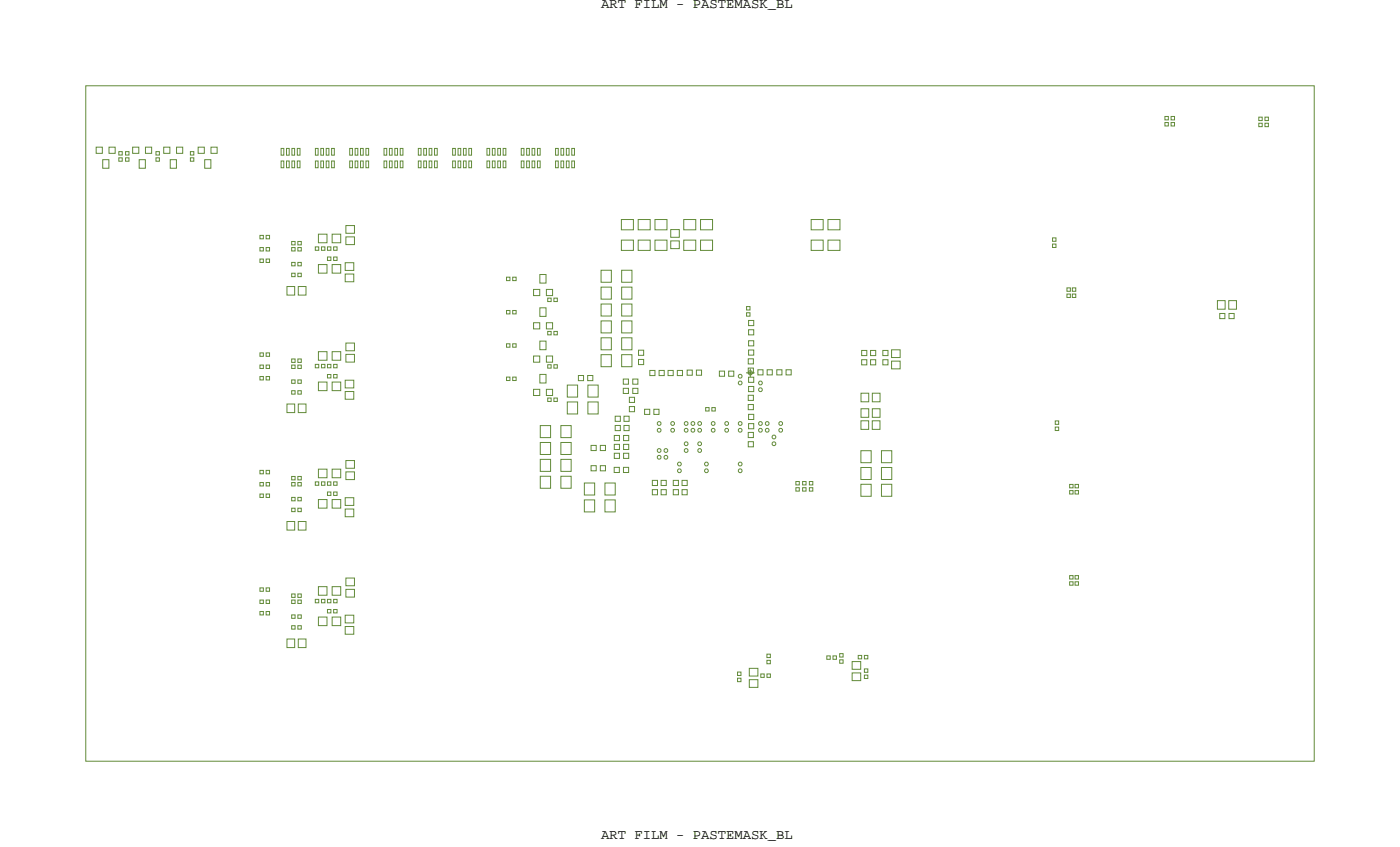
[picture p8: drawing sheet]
<svg xmlns="http://www.w3.org/2000/svg" width="207mm" height="125mm" viewBox="0 0 207 125" stroke-linecap="round" stroke-linejoin="round" font-family="sans-serif">
<defs><g id="words">
<g font-size="2.1">
<text x="89" y="1.2">ART FILM - PASTEMASK_BL</text>
<text x="89" y="124.2">ART FILM - PASTEMASK_BL</text>
</g>
</g></defs>
<!-- layer: Board Outline -->
<path d="M12.7 12.7h181.9v100h-181.9z" fill="none" stroke="#638b3a" stroke-width=".15"/>
<!-- layer: Nets -->
<g fill="none" stroke="#638b3a" stroke-width=".15">
<path d="M172.5 17.2h.5v.6h-.5zM172.5 18.1h.5v.6h-.5zM173.4 18.1h.5v.6h-.5zM173.4 17.2h.5v.6h-.5zM186.4 17.3h.5v.6h-.5zM186.4 18.2h.5v.6h-.5zM187.3 17.3h.5v.6h-.5zM187.3 18.2h.5v.6h-.5zM14.2 21.8h1v.9h-1zM15.2 23.6h.9v1.3h-.9zM16.1 21.8h1v.9h-1zM17.6 22.4h.5v.6h-.5z"/>
<path d="M17.6 23.4h.5v.5h-.5zM18.6 22.4h.5v.6h-.5zM18.6 23.4h.5v.5h-.5zM19.6 21.8h1v.9h-1zM20.6 23.6h.9v1.3h-.9zM21.5 21.8h1v.9h-1zM23.1 22.4h.5v.6h-.5zM23.1 23.4h.5v.5h-.5zM24.2 21.8h1v.9h-1zM25.2 23.6h.9v1.3h-.9zM26.1 21.8h1v.9h-1zM28.2 22.4h.5v.6h-.5z"/>
<path d="M28.2 23.4h.5v.5h-.5zM29.3 21.8h1v.9h-1zM30.3 23.6h.9v1.3h-.9zM31.2 21.8h1v.9h-1zM38.5 34.9h.5v.5h-.5zM38.5 38.4h.5v.5h-.5zM38.5 36.7h.5v.5h-.5zM39.4 38.4h.5v.5h-.5zM39.4 36.7h.5v.5h-.5zM39.4 34.9h.5v.5h-.5zM41.6 22h.4v1h-.4zM41.6 23.8h.4v1h-.4z"/>
<path d="M42.4 22h.4v1h-.4zM42.4 23.8h.4v1h-.4zM43.2 35.8h.5v.5h-.5zM43.2 36.7h.5v.5h-.5zM43.2 38.9h.5v.5h-.5zM43.2 22h.4v1h-.4zM43.2 23.8h.4v1h-.4zM44 22h.4v1h-.4zM44 23.8h.4v1h-.4zM44.1 36.7h.5v.5h-.5zM44.1 35.8h.5v.5h-.5zM44.1 38.9h.5v.5h-.5z"/>
<path d="M46.7 36.6h.5v.5h-.5zM46.7 22h.4v1h-.4zM46.7 23.8h.4v1h-.4zM47.1 34.7h1.3v1.2h-1.3zM47.1 39.2h1.3v1.2h-1.3zM47.5 22h.4v1h-.4zM47.5 23.8h.4v1h-.4zM47.6 36.6h.5v.5h-.5zM48.3 22h.4v1h-.4zM48.3 23.8h.4v1h-.4zM48.5 36.6h.5v.5h-.5zM48.5 38.1h.5v.5h-.5z"/>
<path d="M49.1 22h.4v1h-.4zM49.1 23.8h.4v1h-.4zM49.2 39.2h1.3v1.2h-1.3zM49.2 34.7h1.3v1.2h-1.3zM49.4 38.1h.5v.5h-.5zM49.4 36.6h.5v.5h-.5zM51.1 38.9h1.3v1.1h-1.3zM51.2 35.1h1.3v1.1h-1.3zM51.2 33.4h1.3v1.1h-1.3zM51.8 22h.4v1h-.4zM51.8 23.8h.4v1h-.4zM52.6 22h.4v1h-.4z"/>
<path d="M52.6 23.8h.4v1h-.4zM53.4 22h.4v1h-.4zM53.4 23.8h.4v1h-.4zM54.2 22h.4v1h-.4zM54.2 23.8h.4v1h-.4zM56.9 22h.4v1h-.4zM56.9 23.8h.4v1h-.4zM57.7 22h.4v1h-.4zM57.7 23.8h.4v1h-.4zM58.5 22h.4v1h-.4zM58.5 23.8h.4v1h-.4zM59.3 22h.4v1h-.4z"/>
<path d="M59.3 23.8h.4v1h-.4zM61.9 22h.4v1h-.4zM61.9 23.8h.4v1h-.4zM62.7 22h.4v1h-.4zM62.7 23.8h.4v1h-.4zM63.5 22h.4v1h-.4zM63.5 23.8h.4v1h-.4zM64.3 22h.4v1h-.4zM64.3 23.8h.4v1h-.4zM67 22h.4v1h-.4zM67 23.8h.4v1h-.4zM67.8 22h.4v1h-.4z"/>
<path d="M67.8 23.8h.4v1h-.4zM68.6 22h.4v1h-.4zM68.6 23.8h.4v1h-.4zM69.4 22h.4v1h-.4zM69.4 23.8h.4v1h-.4zM72.1 22h.4v1h-.4zM72.1 23.8h.4v1h-.4zM72.9 22h.4v1h-.4zM72.9 23.8h.4v1h-.4zM73.7 22h.4v1h-.4zM73.7 23.8h.4v1h-.4zM74.5 22h.4v1h-.4z"/>
<path d="M74.5 23.8h.4v1h-.4zM77.2 22h.4v1h-.4zM77.2 23.8h.4v1h-.4zM78 22h.4v1h-.4zM78 23.8h.4v1h-.4zM78.8 22h.4v1h-.4zM78.8 23.8h.4v1h-.4zM79.6 22h.4v1h-.4zM79.6 23.8h.4v1h-.4zM82.3 22h.4v1h-.4zM82.3 23.8h.4v1h-.4zM83.1 22h.4v1h-.4z"/>
<path d="M83.1 23.8h.4v1h-.4zM83.9 22h.4v1h-.4zM83.9 23.8h.4v1h-.4zM84.7 22h.4v1h-.4zM84.7 23.8h.4v1h-.4zM92 32.5h1.8v1.5h-1.8zM92 35.5h1.8v1.6h-1.8zM94.5 32.5h1.8v1.5h-1.8zM94.5 35.5h1.8v1.6h-1.8zM97 32.5h1.8v1.5h-1.8zM97 35.5h1.8v1.6h-1.8zM99.3 34h1.3v1.1h-1.3z"/>
<path d="M99.3 35.7h1.3v1.1h-1.3zM101.2 32.5h1.8v1.5h-1.8zM101.2 35.5h1.8v1.6h-1.8zM103.7 32.5h1.8v1.5h-1.8zM103.7 35.5h1.8v1.6h-1.8zM120.1 32.5h1.8v1.5h-1.8zM120.1 35.5h1.8v1.6h-1.8zM122.6 32.5h1.8v1.5h-1.8zM122.6 35.5h1.8v1.6h-1.8zM155.9 36.1h.5v.5h-.5zM155.9 35.2h.5v.5h-.5zM38.5 52.2h.5v.6h-.5z"/>
<path d="M38.5 55.7h.5v.6h-.5zM38.5 54h.5v.6h-.5zM39.4 55.7h.5v.6h-.5zM39.4 54h.5v.6h-.5zM39.4 52.2h.5v.6h-.5zM42.5 42.4h1.1v1.3h-1.1zM42.5 59.8h1.1v1.3h-1.1zM43.2 40.5h.5v.5h-.5zM43.2 57.8h.5v.6h-.5zM43.2 53.1h.5v.6h-.5zM43.2 54h.5v.6h-.5zM43.2 56.2h.5v.6h-.5z"/>
<path d="M44.1 54h.5v.6h-.5zM44.1 40.5h.5v.5h-.5zM44.1 53.1h.5v.6h-.5zM44.1 56.2h.5v.6h-.5zM44.1 57.8h.5v.6h-.5zM44.2 42.4h1.1v1.3h-1.1zM44.2 59.8h1.1v1.3h-1.1zM46.7 53.9h.5v.6h-.5zM47.1 52.1h1.3v1.2h-1.3zM47.1 56.6h1.3v1.2h-1.3zM47.6 53.9h.5v.6h-.5zM48.5 53.9h.5v.6h-.5z"/>
<path d="M48.5 55.4h.5v.6h-.5zM49.2 56.6h1.3v1.2h-1.3zM49.2 52.1h1.3v1.2h-1.3zM49.4 55.4h.5v.6h-.5zM49.4 53.9h.5v.6h-.5zM51.1 56.3h1.3v1.1h-1.3zM51.1 40.6h1.3v1.1h-1.3zM51.1 58h1.3v1.1h-1.3zM51.2 52.5h1.3v1.1h-1.3zM51.2 50.8h1.3v1.1h-1.3zM75 46h.5v.5h-.5zM75 50.9h.5v.5h-.5z"/>
<path d="M75 55.8h.5v.5h-.5zM75 41h.5v.5h-.5zM75.9 46h.5v.5h-.5zM75.9 50.9h.5v.5h-.5zM75.9 55.8h.5v.5h-.5zM75.9 41h.5v.5h-.5zM79 42.8h.9v1h-.9zM79 47.8h.9v.9h-.9zM79 52.7h.9v.9h-.9zM79 57.6h.9v1h-.9zM79.9 45.6h1v1.2h-1zM79.9 50.5h1v1.3h-1z"/>
<path d="M79.9 55.4h1v1.3h-1zM79.9 40.6h1v1.3h-1zM80.9 47.8h.9v.9h-.9zM80.9 52.7h.9v.9h-.9zM80.9 57.6h.9v1h-.9zM80.9 42.8h.9v1h-.9zM81.1 49.1h.5v.5h-.5zM81.1 54h.5v.5h-.5zM81.1 58.9h.5v.5h-.5zM81.1 44.1h.5v.5h-.5zM82 49.1h.5v.5h-.5zM82 54h.5v.5h-.5z"/>
<path d="M82 58.9h.5v.5h-.5zM82 44.1h.5v.5h-.5zM84 59.5h1.5v1.8h-1.5zM84 57h1.5v1.8h-1.5zM85.6 55.6h.8v.8h-.8zM87 55.6h.8v.8h-.8zM87 59.5h1.6v1.8h-1.6zM87 57h1.6v1.8h-1.6zM89 42.5h1.5v1.8h-1.5zM89 40h1.5v1.8h-1.5zM89 45h1.5v1.8h-1.5zM89 47.5h1.5v1.8h-1.5z"/>
<path d="M89 50h1.5v1.8h-1.5zM89 52.5h1.5v1.8h-1.5zM92 42.5h1.6v1.8h-1.6zM92 40h1.6v1.8h-1.6zM92 45h1.6v1.8h-1.6zM92 47.5h1.6v1.8h-1.6zM92 50h1.6v1.8h-1.6zM92 52.5h1.6v1.8h-1.6zM92.3 57.5h.8v.8h-.8zM92.3 56.1h.8v.8h-.8zM93.2 58.8h.8v.8h-.8zM93.7 57.5h.8v.8h-.8z"/>
<path d="M93.7 56.1h.8v.8h-.8zM94.5 51.8h.8v.8h-.8zM94.5 53.2h.8v.8h-.8zM96.2 54.8h.8v.8h-.8zM97.6 54.8h.8v.8h-.8zM98.9 54.8h.8v.8h-.8zM100.3 54.8h.8v.8h-.8zM101.7 54.8h.8v.8h-.8zM103.1 54.8h.8v.8h-.8zM106.5 54.9h.8v.8h-.8zM107.9 54.9h.8v.8h-.8zM109.4 55.5l.2-.1 .2 .1v.4l-.2 .1-.2-.1z"/>
<path d="M109.4 56.5l.2-.1 .2 .1v.4l-.2 .1-.2-.1zM110.5 45.4h.6v.5h-.6zM110.5 46.3h.6v.5h-.6zM110.8 54.5h.8v.8h-.8zM110.8 59.9h.8v.8h-.8zM110.8 53.1h.8v.8h-.8zM110.8 58.5h.8v.8h-.8zM110.8 47.4h.8v.8h-.8zM110.8 50.4h.8v.8h-.8zM110.8 57.2h.8v.8h-.8zM110.8 55.8h.8v.8h-.8zM110.8 48.8h.8v.8h-.8z"/>
<path d="M110.8 51.8h.8v.8h-.8zM112.2 54.7h.8v.8h-.8zM112.4 56.5l.2-.1 .2 .1v.4l-.2 .1-.2-.1zM112.4 57.5l.2-.1 .2 .1v.4l-.2 .1-.2-.1zM113.6 54.7h.8v.8h-.8zM115 54.7h.8v.8h-.8zM116.4 54.7h.8v.8h-.8zM127.5 58.2h1.1v1.3h-1.1zM127.6 51.9h.7v.7h-.7zM127.6 53.3h.7v.7h-.7zM128.9 51.9h.8v.7h-.8zM128.9 53.3h.8v.7h-.8z"/>
<path d="M129.2 58.2h1.1v1.3h-1.1zM130.7 51.9h.8v.7h-.8zM130.7 53.3h.8v.7h-.8zM132 51.8h1.3v1.1h-1.3zM132 53.5h1.3v1.1h-1.3zM158 42.6h.5v.5h-.5zM158 43.5h.5v.5h-.5zM158.8 43.5h.5v.5h-.5zM158.8 42.6h.5v.5h-.5zM180.3 44.5h1.1v1.3h-1.1zM180.6 46.4h.8v.8h-.8zM181.9 44.5h1.2v1.3h-1.2z"/>
<path d="M182 46.4h.7v.8h-.7zM38.5 69.6h.5v.5h-.5zM38.5 73.1h.5v.5h-.5zM38.5 71.4h.5v.5h-.5zM39.4 73.1h.5v.5h-.5zM39.4 71.4h.5v.5h-.5zM39.4 69.6h.5v.5h-.5zM42.5 77.2h1.1v1.3h-1.1zM43.2 75.2h.5v.5h-.5zM43.2 70.5h.5v.5h-.5zM43.2 71.4h.5v.5h-.5zM43.2 73.6h.5v.5h-.5z"/>
<path d="M44.1 71.4h.5v.5h-.5zM44.1 70.5h.5v.5h-.5zM44.1 75.2h.5v.5h-.5zM44.1 73.6h.5v.5h-.5zM44.2 77.2h1.1v1.3h-1.1zM46.7 71.3h.5v.5h-.5zM47.1 69.5h1.3v1.2h-1.3zM47.1 74h1.3v1.2h-1.3zM47.6 71.3h.5v.5h-.5zM48.5 71.3h.5v.5h-.5zM48.5 72.8h.5v.5h-.5zM49.2 74h1.3v1.2h-1.3z"/>
<path d="M49.2 69.5h1.3v1.2h-1.3zM49.4 72.8h.5v.5h-.5zM49.4 71.3h.5v.5h-.5zM51.1 73.7h1.3v1.1h-1.3zM51.1 75.4h1.3v1.1h-1.3zM51.2 69.9h1.3v1.1h-1.3zM51.2 68.2h1.3v1.1h-1.3zM80 63h1.5v1.8h-1.5zM80 65.5h1.5v1.8h-1.5zM80 68h1.5v1.8h-1.5zM80 70.5h1.5v1.8h-1.5zM83 63h1.6v1.8h-1.6z"/>
<path d="M83 65.5h1.6v1.8h-1.6zM83 68h1.6v1.8h-1.6zM83 70.5h1.6v1.8h-1.6zM86.5 74h1.6v1.8h-1.6zM86.5 71.5h1.6v1.8h-1.6zM87.5 65.9h.8v.8h-.8zM87.5 68.9h.8v.8h-.8zM88.9 65.9h.8v.8h-.8zM88.9 68.9h.8v.8h-.8zM89.6 74h1.5v1.8h-1.5zM89.6 71.5h1.5v1.8h-1.5zM90.9 69.2h.8v.8h-.8z"/>
<path d="M91 64.5h.7v.7h-.7zM91 65.8h.7v.8h-.7zM91 67.1h.7v.8h-.7zM91.1 63h.8v.8h-.8zM91.1 61.6h.8v.8h-.8zM92.3 69.2h.8v.8h-.8zM92.3 64.5h.8v.7h-.8zM92.3 65.8h.8v.8h-.8zM92.3 67.1h.8v.8h-.8zM92.4 63h.8v.8h-.8zM92.4 61.6h.8v.8h-.8zM93.2 60.2h.8v.8h-.8z"/>
<path d="M95.4 60.6h.8v.8h-.8zM96.6 71.1h.8v.8h-.8zM96.6 72.5h.8v.8h-.8zM96.8 60.6h.8v.8h-.8zM97.4 67.5l.2-.1 .2 .1v.4l-.2 .1-.2-.1zM97.4 66.5l.2-.1 .2 .1v.4l-.2 .1-.2-.1zM97.4 62.5l.2-.1 .2 .1v.4l-.2 .1-.2-.1zM97.4 63.5l.2-.1 .2 .1v.4l-.2 .1-.2-.1zM97.9 71.1h.8v.8h-.8zM97.9 72.5h.8v.8h-.8zM98.4 67.5l.2-.1 .2 .1v.4l-.2 .1-.2-.1zM98.4 66.5l.2-.1 .2 .1v.4l-.2 .1-.2-.1z"/>
<path d="M99.4 62.5l.2-.1 .2 .1v.4l-.2 .1-.2-.1zM99.4 63.5l.2-.1 .2 .1v.4l-.2 .1-.2-.1zM99.7 71.1h.8v.8h-.8zM99.7 72.5h.8v.8h-.8zM100.4 68.5l.2-.1 .2 .1v.4l-.2 .1-.2-.1zM100.4 69.5l.2-.1 .2 .1v.4l-.2 .1-.2-.1zM101 71.1h.8v.8h-.8zM101 72.5h.8v.8h-.8zM101.4 66.5l.2-.1 .2 .1v.4l-.2 .1-.2-.1zM101.4 65.5l.2-.1 .2 .1v.4l-.2 .1-.2-.1zM101.4 62.5l.2-.1 .2 .1v.4l-.2 .1-.2-.1zM101.4 63.5l.2-.1 .2 .1v.4l-.2 .1-.2-.1z"/>
<path d="M102.4 62.5l.2-.1 .2 .1v.4l-.2 .1-.2-.1zM102.4 63.5l.2-.1 .2 .1v.4l-.2 .1-.2-.1zM103.4 66.5l.2-.1 .2 .1v.4l-.2 .1-.2-.1zM103.4 65.5l.2-.1 .2 .1v.4l-.2 .1-.2-.1zM103.4 62.5l.2-.1 .2 .1v.4l-.2 .1-.2-.1zM103.4 63.5l.2-.1 .2 .1v.4l-.2 .1-.2-.1zM104.4 68.5l.2-.1 .2 .1v.4l-.2 .1-.2-.1zM104.4 69.5l.2-.1 .2 .1v.4l-.2 .1-.2-.1zM104.5 60.3h.5v.6h-.5zM105.4 62.5l.2-.1 .2 .1v.4l-.2 .1-.2-.1zM105.4 63.5l.2-.1 .2 .1v.4l-.2 .1-.2-.1zM105.4 60.3h.5v.6h-.5z"/>
<path d="M107.4 62.5l.2-.1 .2 .1v.4l-.2 .1-.2-.1zM107.4 63.5l.2-.1 .2 .1v.4l-.2 .1-.2-.1zM109.4 68.5l.2-.1 .2 .1v.4l-.2 .1-.2-.1zM109.4 62.5l.2-.1 .2 .1v.4l-.2 .1-.2-.1zM109.4 69.5l.2-.1 .2 .1v.4l-.2 .1-.2-.1zM109.4 63.5l.2-.1 .2 .1v.4l-.2 .1-.2-.1zM110.8 64h.8v.8h-.8zM110.8 65.4h.8v.8h-.8zM110.8 62.7h.8v.8h-.8zM110.8 61.3h.8v.8h-.8zM112.4 63.5l.2-.1 .2 .1v.4l-.2 .1-.2-.1zM112.4 62.5l.2-.1 .2 .1v.4l-.2 .1-.2-.1z"/>
<path d="M113.4 63.5l.2-.1 .2 .1v.4l-.2 .1-.2-.1zM113.4 62.5l.2-.1 .2 .1v.4l-.2 .1-.2-.1zM114.4 65.5l.2-.1 .2 .1v.4l-.2 .1-.2-.1zM114.4 64.5l.2-.1 .2 .1v.4l-.2 .1-.2-.1zM115.4 62.5l.2-.1 .2 .1v.4l-.2 .1-.2-.1zM115.4 63.5l.2-.1 .2 .1v.4l-.2 .1-.2-.1zM117.8 71.3h.6v.5h-.6zM117.8 72.2h.6v.5h-.6zM118.8 71.3h.6v.5h-.6zM118.8 72.2h.6v.5h-.6zM119.8 71.3h.6v.5h-.6zM119.8 72.2h.6v.5h-.6z"/>
<path d="M127.5 69.2h1.5v1.8h-1.5zM127.5 66.7h1.5v1.8h-1.5zM127.5 71.7h1.5v1.8h-1.5zM127.5 62.3h1.1v1.3h-1.1zM127.5 60.5h1.1v1.3h-1.1zM129.2 62.3h1.1v1.3h-1.1zM129.2 60.5h1.1v1.3h-1.1zM130.5 69.2h1.5v1.8h-1.5zM130.5 66.7h1.5v1.8h-1.5zM130.5 71.7h1.5v1.8h-1.5zM156.3 62.3h.5v.5h-.5zM156.3 63.2h.5v.5h-.5z"/>
<path d="M158.4 72.6h.5v.5h-.5zM158.4 71.7h.5v.5h-.5zM159.2 72.6h.5v.5h-.5zM159.2 71.7h.5v.5h-.5zM38.5 87h.5v.5h-.5zM38.5 90.5h.5v.5h-.5zM38.5 88.8h.5v.5h-.5zM39.4 90.5h.5v.5h-.5zM39.4 88.8h.5v.5h-.5zM39.4 87h.5v.5h-.5zM42.5 94.6h1.1v1.3h-1.1zM43.2 92.6h.5v.5h-.5z"/>
<path d="M43.2 87.9h.5v.5h-.5zM43.2 88.8h.5v.5h-.5zM43.2 91h.5v.5h-.5zM44.1 88.8h.5v.5h-.5zM44.1 87.9h.5v.5h-.5zM44.1 91h.5v.5h-.5zM44.1 92.6h.5v.5h-.5zM44.2 94.6h1.1v1.3h-1.1zM46.7 88.7h.5v.5h-.5zM47.1 86.9h1.3v1.2h-1.3zM47.1 91.4h1.3v1.2h-1.3zM47.6 88.7h.5v.5h-.5z"/>
<path d="M48.5 88.7h.5v.5h-.5zM48.5 90.2h.5v.5h-.5zM49.2 91.4h1.3v1.2h-1.3zM49.2 86.9h1.3v1.2h-1.3zM49.4 90.2h.5v.5h-.5zM49.4 88.7h.5v.5h-.5zM51.1 91.1h1.3v1.1h-1.3zM51.1 92.8h1.3v1.1h-1.3zM51.2 87.3h1.3v1.1h-1.3zM51.2 85.6h1.3v1.1h-1.3zM109.2 99.5h.5v.5h-.5zM111 98.9h1.2v1.2h-1.2z"/>
<path d="M112.7 99.8h.5v.5h-.5zM113.6 96.8h.5v.6h-.5zM113.6 97.8h.5v.5h-.5zM113.6 99.8h.5v.5h-.5zM122.4 97.1h.5v.5h-.5zM123.3 97.1h.5v.5h-.5zM124.3 96.8h.5v.5h-.5zM124.3 97.7h.5v.5h-.5zM126.2 97.9h1.2v1.2h-1.2zM126.2 99.6h1.2v1.2h-1.2zM127.1 97h.5v.5h-.5zM128 97h.5v.5h-.5z"/>
<path d="M128 99h.5v.5h-.5zM128 99.9h.5v.6h-.5zM158.4 85.2h.5v.5h-.5zM158.4 86.1h.5v.5h-.5zM159.2 86.1h.5v.5h-.5zM159.2 85.2h.5v.5h-.5zM109.2 100.4h.5v.5h-.5zM111 100.6h1.2v1.2h-1.2z"/>
</g>
<!-- layer: Drawing Origin -->
<path d="M110.5 55.2h1.2M110.9 55l.2-.1 .2 .1 .1 .2-.1 .2-.2 .1-.2-.1-.1-.2zM111.1 54.6v1.2" fill="none" stroke="#638b3a" stroke-width=".15"/>
<use href="#words"/>
</svg>
